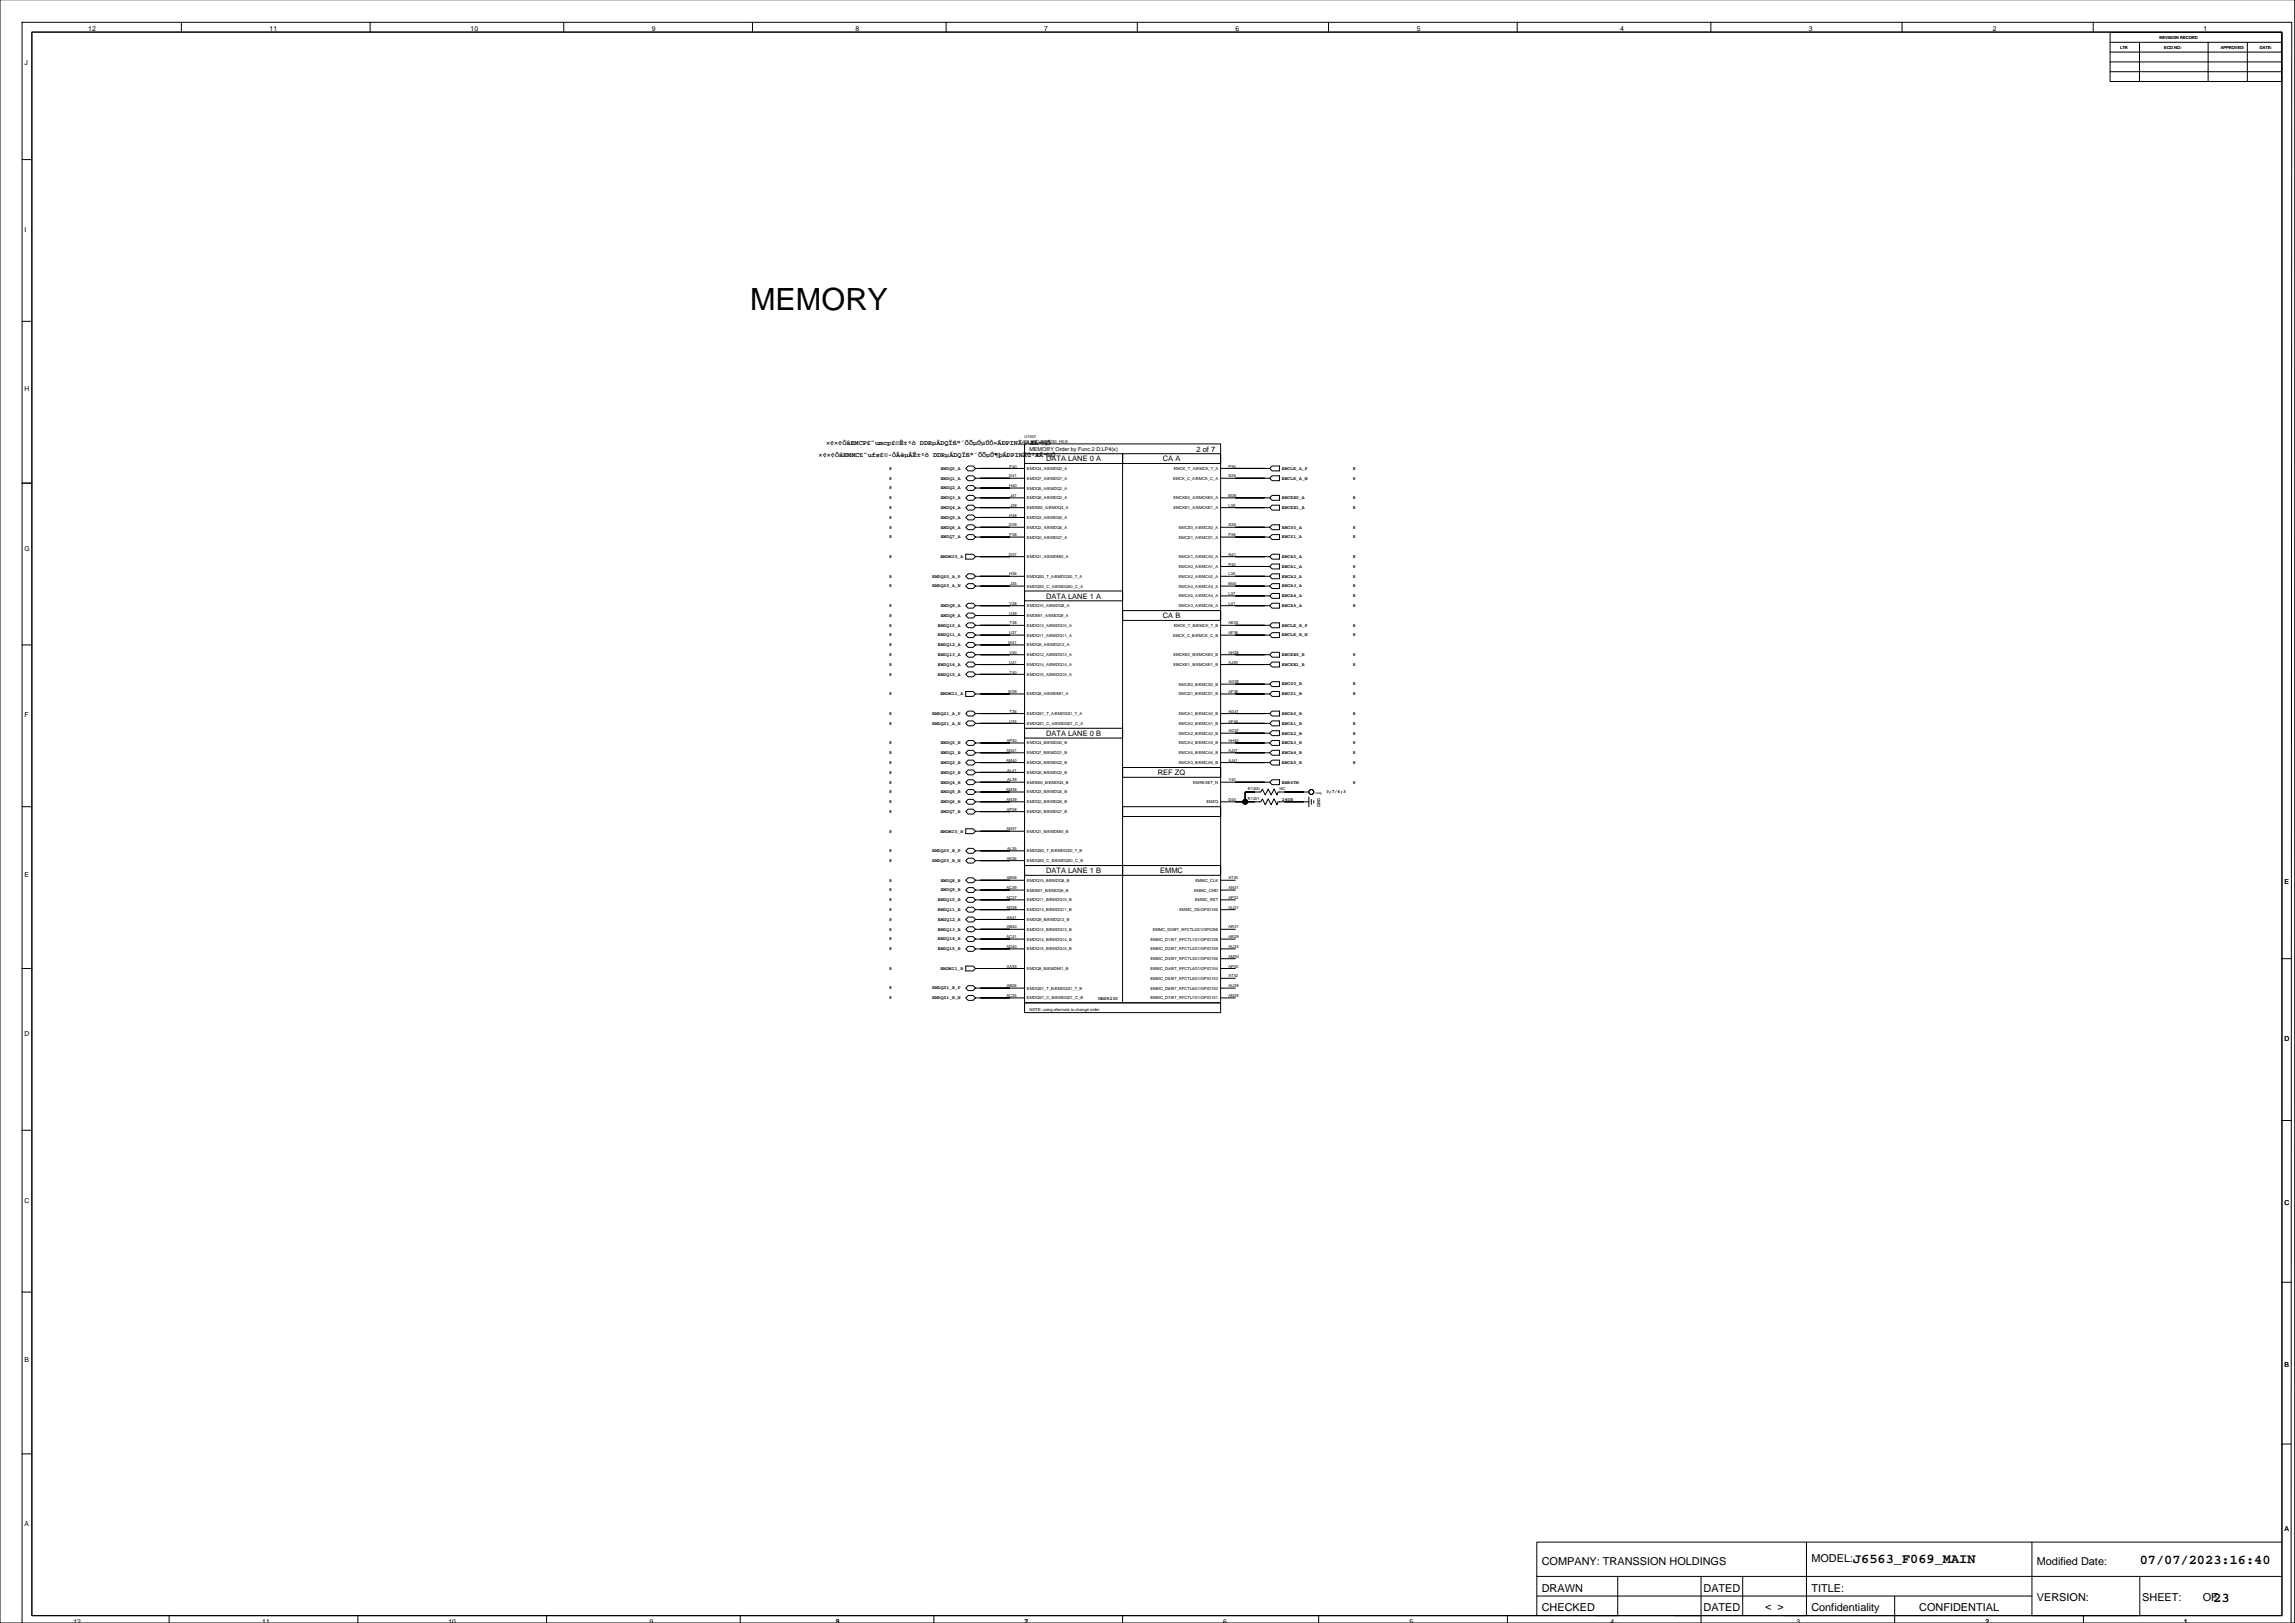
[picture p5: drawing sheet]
<svg xmlns="http://www.w3.org/2000/svg" width="1189mm" height="841mm" viewBox="0 0 1189 841" stroke-linecap="round" stroke-linejoin="round" font-family="sans-serif">
<defs><g id="words">
<text font-size="15.9" x="389" y="160">MEMORY</text>
<g font-size="7.1">
<text x="960" y="810">J6563_F069_MAIN</text>
<text x="1108" y="810">07/07/2023:16:40</text>
<text x="1147" y="830">23</text>
</g>
<g font-size="5.6">
<text x="938" y="809">MODEL:</text>
<text x="799" y="810">COMPANY: TRANSSION HOLDINGS</text>
<text x="1055" y="810">Modified Date:</text>
<text x="799" y="824">DRAWN</text>
<text x="882" y="824">DATED</text>
<text x="938" y="824">TITLE:</text>
<text x="914" y="834">&lt; &gt;</text>
<text x="1055" y="830">VERSION:</text>
<text x="1110" y="830">SHEET:</text>
<text x="1141" y="830">OF</text>
<text x="799" y="835">CHECKED</text>
<text x="882" y="835">DATED</text>
<text x="938" y="835">Confidentiality</text>
<text x="994" y="835">CONFIDENTIAL</text>
</g>
<g font-size="3.9">
<text x="620" y="234">2 of 7</text>
<text x="542" y="239">DATA LANE 0 A</text>
<text x="602" y="239">CA A</text>
<text x="542" y="310">DATA LANE 1 A</text>
<text x="602" y="320">CA B</text>
<text x="542" y="381">DATA LANE 0 B</text>
<text x="600" y="401">REF ZQ</text>
<text x="542" y="452">DATA LANE 1 B</text>
<text x="601" y="452">EMMC</text>
</g>
<g font-size="3.5">
<text x="46" y="16">12</text>
<text x="140" y="16">11</text>
<text x="244" y="16">10</text>
<text x="338" y="16">9</text>
<text x="443" y="16">8</text>
<text x="541" y="16">7</text>
<text x="640" y="16">6</text>
<text x="734" y="16">5</text>
<text x="839" y="16">4</text>
<text x="937" y="16">3</text>
<text x="1032" y="16">2</text>
<text x="1141" y="16">1</text>
<text x="13" y="34">J</text>
<text x="13" y="120">I</text>
<text x="13" y="203">H</text>
<text x="428" y="231">×¢×¢ÒâEMCP£¨umcp£©Ê±ºò DDRµÄDQÏß°´ÕÕµÚµÚÒ»ÁÐPINÃû³ÆÁ¬½Ó</text>
<text x="424" y="237">×¢×¢ÒâEMMC£¨ufs£©·ÖÀëµÄÊ±ºò DDRµÄDQÏß°´ÕÕµÚ¶þÁÐPINÃû³ÆÁ¬½Ó</text>
<text x="13" y="285">G</text>
<text x="13" y="372">F</text>
<text x="13" y="454">E</text>
<text x="1183" y="458">E</text>
<text x="13" y="537">D</text>
<text x="1183" y="539">D</text>
<text x="13" y="623">C</text>
<text x="1183" y="624">C</text>
<text x="13" y="705">B</text>
<text x="1183" y="708">B</text>
<text x="13" y="791">A</text>
<text x="1183" y="793">A</text>
<text x="38" y="841">12</text>
<text x="136" y="841">11</text>
<text x="232" y="841">10</text>
<text x="336" y="841">9</text>
<text x="433" y="841">3</text>
<text x="433" y="841">8</text>
<text x="531" y="841">2</text>
<text x="531" y="841">7</text>
<text x="634" y="841">6</text>
<text x="730" y="841">5</text>
<text x="834" y="841">4</text>
<text x="931" y="841">3</text>
<text x="1028" y="841">2</text>
<text x="1131" y="841">1</text>
</g>
<text font-size="2.8" x="533" y="233">MEMORY Order by Func.2 D.LP4(x)</text>
<g font-size="2.5">
<text x="461" y="243">8</text>
<text x="487" y="243">EMDQ0_A</text>
<text x="664" y="243">EMCLK_A_P</text>
<text x="701" y="243">8</text>
<text x="461" y="248">8</text>
<text x="487" y="248">EMDQ1_A</text>
<text x="664" y="248">EMCLK_A_N</text>
<text x="701" y="248">8</text>
<text x="461" y="253">8</text>
<text x="487" y="253">EMDQ2_A</text>
<text x="461" y="259">8</text>
<text x="461" y="264">8</text>
<text x="487" y="259">EMDQ3_A</text>
<text x="487" y="264">EMDQ4_A</text>
<text x="664" y="264">EMCKE1_A</text>
<text x="664" y="259">EMCKE0_A</text>
<text x="701" y="259">8</text>
<text x="701" y="264">8</text>
<text x="461" y="269">8</text>
<text x="487" y="269">EMDQ5_A</text>
<text x="461" y="274">8</text>
<text x="487" y="274">EMDQ6_A</text>
<text x="664" y="274">EMCS0_A</text>
<text x="701" y="274">8</text>
<text x="461" y="279">8</text>
<text x="487" y="279">EMDQ7_A</text>
<text x="664" y="279">EMCS1_A</text>
<text x="701" y="279">8</text>
<text x="461" y="289">8</text>
<text x="487" y="289">EMDMI0_A</text>
<text x="664" y="289">EMCA0_A</text>
<text x="701" y="289">8</text>
<text x="461" y="299">8</text>
<text x="483" y="299">EMDQS0_A_P</text>
<text x="664" y="299">EMCA2_A</text>
<text x="664" y="294">EMCA1_A</text>
<text x="701" y="294">8</text>
<text x="701" y="299">8</text>
<text x="461" y="304">8</text>
<text x="483" y="304">EMDQS0_A_N</text>
<text x="664" y="304">EMCA3_A</text>
<text x="701" y="304">8</text>
<text x="664" y="309">EMCA4_A</text>
<text x="701" y="309">8</text>
<text x="461" y="314">8</text>
<text x="487" y="314">EMDQ8_A</text>
<text x="664" y="314">EMCA5_A</text>
<text x="701" y="314">8</text>
<text x="461" y="320">8</text>
<text x="487" y="320">EMDQ9_A</text>
<text x="461" y="325">8</text>
<text x="461" y="330">8</text>
<text x="486" y="325">EMDQ10_A</text>
<text x="486" y="330">EMDQ11_A</text>
<text x="664" y="325">EMCLK_B_P</text>
<text x="664" y="330">EMCLK_B_N</text>
<text x="701" y="330">8</text>
<text x="701" y="325">8</text>
<text x="461" y="335">8</text>
<text x="486" y="335">EMDQ12_A</text>
<text x="461" y="340">8</text>
<text x="486" y="340">EMDQ13_A</text>
<text x="664" y="340">EMCKE0_B</text>
<text x="701" y="340">8</text>
<text x="461" y="345">8</text>
<text x="486" y="345">EMDQ14_A</text>
<text x="664" y="345">EMCKE1_B</text>
<text x="701" y="345">8</text>
<text x="461" y="350">8</text>
<text x="486" y="350">EMDQ15_A</text>
<text x="664" y="355">EMCS0_B</text>
<text x="701" y="355">8</text>
<text x="461" y="360">8</text>
<text x="487" y="360">EMDMI1_A</text>
<text x="664" y="360">EMCS1_B</text>
<text x="701" y="360">8</text>
<text x="461" y="370">8</text>
<text x="483" y="370">EMDQS1_A_P</text>
<text x="664" y="370">EMCA0_B</text>
<text x="701" y="370">8</text>
<text x="461" y="375">8</text>
<text x="483" y="375">EMDQS1_A_N</text>
<text x="664" y="375">EMCA1_B</text>
<text x="701" y="375">8</text>
<text x="664" y="380">EMCA2_B</text>
<text x="701" y="380">8</text>
<text x="461" y="386">8</text>
<text x="487" y="386">EMDQ0_B</text>
<text x="664" y="386">EMCA3_B</text>
<text x="701" y="386">8</text>
<text x="461" y="391">8</text>
<text x="461" y="396">8</text>
<text x="487" y="391">EMDQ1_B</text>
<text x="487" y="396">EMDQ2_B</text>
<text x="664" y="391">EMCA4_B</text>
<text x="664" y="396">EMCA5_B</text>
<text x="701" y="391">8</text>
<text x="701" y="396">8</text>
<text x="461" y="401">8</text>
<text x="487" y="401">EMDQ3_B</text>
<text x="461" y="406">8</text>
<text x="487" y="406">EMDQ4_B</text>
<text x="664" y="406">EMRSTN</text>
<text x="701" y="406">8</text>
<text x="461" y="411">8</text>
<text x="487" y="411">EMDQ5_B</text>
<text x="687" y="411">3;7/6;3</text>
<text x="461" y="416">8</text>
<text x="487" y="416">EMDQ6_B</text>
<text x="664" y="415">240R</text>
<text x="684" y="418" transform="rotate(-90 684 418)">GND</text>
<text x="461" y="421">8</text>
<text x="487" y="421">EMDQ7_B</text>
<text x="461" y="431">8</text>
<text x="487" y="431">EMDMI0_B</text>
<text x="461" y="441">8</text>
<text x="483" y="441">EMDQS0_B_P</text>
<text x="461" y="446">8</text>
<text x="483" y="446">EMDQS0_B_N</text>
<text x="461" y="457">8</text>
<text x="461" y="462">8</text>
<text x="487" y="457">EMDQ8_B</text>
<text x="487" y="462">EMDQ9_B</text>
<text x="461" y="467">8</text>
<text x="486" y="467">EMDQ10_B</text>
<text x="461" y="472">8</text>
<text x="486" y="472">EMDQ11_B</text>
<text x="461" y="477">8</text>
<text x="486" y="477">EMDQ12_B</text>
<text x="461" y="482">8</text>
<text x="486" y="482">EMDQ13_B</text>
<text x="461" y="487">8</text>
<text x="486" y="487">EMDQ14_B</text>
<text x="461" y="492">8</text>
<text x="486" y="492">EMDQ15_B</text>
<text x="461" y="502">8</text>
<text x="487" y="502">EMDMI1_B</text>
<text x="461" y="513">8</text>
<text x="483" y="513">EMDQS1_B_P</text>
<text x="461" y="518">8</text>
<text x="483" y="518">EMDQS1_B_N</text>
<text x="569" y="518">UMS9230</text>
</g>
<g font-size="2.1">
<text x="1119" y="20">REVISION RECORD</text>
<text x="1098" y="25">LTR</text>
<text x="1121" y="25">ECO NO:</text>
<text x="1150" y="25">APPROVED:</text>
<text x="1171" y="25">DATE:</text>
<text x="531" y="227">U1001</text>
<text x="531" y="229">IC_BB_UMS9230_H0.9</text>
<text x="523" y="242">F40</text>
<text x="532" y="243">EMDQ4_A/EMDQ0_A</text>
<text x="608" y="243">EMCK_T_A/EMCK_T_A</text>
<text x="636" y="242">P36</text>
<text x="523" y="247">G41</text>
<text x="532" y="248">EMDQ7_A/EMDQ1_A</text>
<text x="608" y="248">EMCK_C_A/EMCK_C_A</text>
<text x="636" y="247">N35</text>
<text x="523" y="252">H40</text>
<text x="523" y="257">J41</text>
<text x="532" y="254">EMDQ5_A/EMDQ2_A</text>
<text x="636" y="257">M38</text>
<text x="523" y="263">J39</text>
<text x="532" y="264">EMDMI0_A/EMDQ4_A</text>
<text x="532" y="259">EMDQ6_A/EMDQ3_A</text>
<text x="608" y="259">EMCKE0_A/EMCKE0_A</text>
<text x="608" y="264">EMCKE1_A/EMCKE1_A</text>
<text x="636" y="263">L39</text>
<text x="523" y="268">H38</text>
<text x="532" y="269">EMDQ3_A/EMDQ5_A</text>
<text x="523" y="273">G39</text>
<text x="532" y="274">EMDQ2_A/EMDQ6_A</text>
<text x="611" y="274">EMCS0_A/EMCS0_A</text>
<text x="636" y="273">N39</text>
<text x="523" y="278">F38</text>
<text x="532" y="279">EMDQ0_A/EMDQ7_A</text>
<text x="611" y="279">EMCS1_A/EMCS1_A</text>
<text x="636" y="278">P38</text>
<text x="523" y="288">G37</text>
<text x="636" y="288">N41</text>
<text x="532" y="289">EMDQ1_A/EMDMI0_A</text>
<text x="611" y="289">EMCA1_A/EMCA0_A</text>
<text x="636" y="293">P40</text>
<text x="523" y="298">H36</text>
<text x="532" y="299">EMDQS0_T_A/EMDQS0_T_A</text>
<text x="611" y="294">EMCA0_A/EMCA1_A</text>
<text x="611" y="299">EMCA2_A/EMCA2_A</text>
<text x="636" y="298">L35</text>
<text x="523" y="303">J35</text>
<text x="532" y="304">EMDQS0_C_A/EMDQS0_C_A</text>
<text x="611" y="304">EMCA4_A/EMCA3_A</text>
<text x="636" y="303">M40</text>
<text x="611" y="309">EMCA5_A/EMCA4_A</text>
<text x="636" y="308">L37</text>
<text x="523" y="313">V38</text>
<text x="532" y="314">EMDQ10_A/EMDQ8_A</text>
<text x="611" y="314">EMCA3_A/EMCA5_A</text>
<text x="636" y="313">L41</text>
<text x="523" y="318">U39</text>
<text x="523" y="323">T38</text>
<text x="532" y="320">EMDMI1_A/EMDQ9_A</text>
<text x="636" y="323">AE35</text>
<text x="523" y="329">U37</text>
<text x="532" y="330">EMDQ11_A/EMDQ11_A</text>
<text x="532" y="325">EMDQ13_A/EMDQ10_A</text>
<text x="608" y="330">EMCK_C_B/EMCK_C_B</text>
<text x="608" y="325">EMCK_T_B/EMCK_T_B</text>
<text x="636" y="329">AF36</text>
<text x="522" y="334">W41</text>
<text x="532" y="335">EMDQ9_A/EMDQ12_A</text>
<text x="523" y="339">V40</text>
<text x="532" y="340">EMDQ12_A/EMDQ13_A</text>
<text x="608" y="340">EMCKE0_B/EMCKE0_B</text>
<text x="636" y="339">AH38</text>
<text x="523" y="344">U41</text>
<text x="532" y="345">EMDQ14_A/EMDQ14_A</text>
<text x="608" y="345">EMCKE1_B/EMCKE1_B</text>
<text x="636" y="344">AJ39</text>
<text x="523" y="349">T40</text>
<text x="532" y="350">EMDQ15_A/EMDQ15_A</text>
<text x="636" y="354">AG39</text>
<text x="522" y="359">W39</text>
<text x="611" y="355">EMCS0_B/EMCS0_B</text>
<text x="636" y="359">AF38</text>
<text x="532" y="360">EMDQ8_A/EMDMI1_A</text>
<text x="611" y="360">EMCS1_B/EMCS1_B</text>
<text x="523" y="369">T36</text>
<text x="532" y="370">EMDQS1_T_A/EMDQS1_T_A</text>
<text x="611" y="370">EMCA1_B/EMCA0_B</text>
<text x="636" y="369">AG41</text>
<text x="523" y="374">U35</text>
<text x="532" y="375">EMDQS1_C_A/EMDQS1_C_A</text>
<text x="611" y="375">EMCA0_B/EMCA1_B</text>
<text x="636" y="374">AF40</text>
<text x="611" y="381">EMCA2_B/EMCA2_B</text>
<text x="636" y="379">AG37</text>
<text x="521" y="389">AN41</text>
<text x="521" y="384">AP40</text>
<text x="532" y="386">EMDQ4_B/EMDQ0_B</text>
<text x="611" y="386">EMCA4_B/EMCA3_B</text>
<text x="636" y="389">AJ37</text>
<text x="636" y="384">AH40</text>
<text x="521" y="395">AM40</text>
<text x="532" y="391">EMDQ7_B/EMDQ1_B</text>
<text x="532" y="396">EMDQ5_B/EMDQ2_B</text>
<text x="611" y="396">EMCA3_B/EMCA5_B</text>
<text x="611" y="391">EMCA5_B/EMCA4_B</text>
<text x="636" y="395">AJ41</text>
<text x="522" y="400">AL41</text>
<text x="532" y="401">EMDQ6_B/EMDQ3_B</text>
<text x="522" y="405">AL39</text>
<text x="532" y="406">EMDMI0_B/EMDQ4_B</text>
<text x="618" y="406">EMRESET_N</text>
<text x="636" y="405">Y40</text>
<text x="521" y="410">AM38</text>
<text x="532" y="411">EMDQ3_B/EMDQ5_B</text>
<text x="646" y="409">R1200</text>
<text x="663" y="409">NC</text>
<text x="521" y="415">AN39</text>
<text x="521" y="420">AP38</text>
<text x="532" y="416">EMDQ2_B/EMDQ6_B</text>
<text x="625" y="416">EMZQ</text>
<text x="636" y="415">D40</text>
<text x="646" y="414">R1201</text>
<text x="532" y="421">EMDQ0_B/EMDQ7_B</text>
<text x="521" y="430">AN37</text>
<text x="532" y="431">EMDQ1_B/EMDMI0_B</text>
<text x="522" y="440">AL35</text>
<text x="532" y="441">EMDQS0_T_B/EMDQS0_T_B</text>
<text x="521" y="445">AK36</text>
<text x="532" y="447">EMDQS0_C_B/EMDQS0_C_B</text>
<text x="521" y="456">AB38</text>
<text x="636" y="456">AT30</text>
<text x="521" y="461">AC39</text>
<text x="532" y="457">EMDQ10_B/EMDQ8_B</text>
<text x="532" y="462">EMDMI1_B/EMDQ9_B</text>
<text x="619" y="462">EMMC_CMD</text>
<text x="619" y="457">EMMC_CLK</text>
<text x="636" y="461">AN31</text>
<text x="521" y="466">AC37</text>
<text x="532" y="467">EMDQ11_B/EMDQ10_B</text>
<text x="619" y="467">EMMC_RST</text>
<text x="636" y="466">AP32</text>
<text x="521" y="471">AD38</text>
<text x="532" y="472">EMDQ13_B/EMDQ11_B</text>
<text x="611" y="472">EMMC_DS/GPIO105</text>
<text x="636" y="471">AU31</text>
<text x="521" y="476">AA41</text>
<text x="532" y="477">EMDQ9_B/EMDQ12_B</text>
<text x="521" y="486">AC41</text>
<text x="521" y="481">AB40</text>
<text x="532" y="482">EMDQ12_B/EMDQ13_B</text>
<text x="597" y="482">EMMC_D0/BT_RFCTL0G1/GPIO98</text>
<text x="636" y="486">AR29</text>
<text x="636" y="481">AR31</text>
<text x="521" y="491">AD40</text>
<text x="532" y="487">EMDQ14_B/EMDQ14_B</text>
<text x="596" y="487">EMMC_D1/BT_RFCTL1G1/GPIO108</text>
<text x="636" y="491">AU33</text>
<text x="532" y="492">EMDQ15_B/EMDQ15_B</text>
<text x="596" y="492">EMMC_D2/BT_RFCTL2G1/GPIO109</text>
<text x="596" y="497">EMMC_D3/BT_RFCTL3G1/GPIO106</text>
<text x="636" y="496">AM30</text>
<text x="521" y="501">AA39</text>
<text x="532" y="502">EMDQ8_B/EMDMI1_B</text>
<text x="596" y="502">EMMC_D4/BT_RFCTL4G1/GPIO104</text>
<text x="636" y="501">AP30</text>
<text x="596" y="507">EMMC_D5/BT_RFCTL5G1/GPIO103</text>
<text x="636" y="506">AT32</text>
<text x="521" y="511">AB36</text>
<text x="532" y="513">EMDQS1_T_B/EMDQS1_T_B</text>
<text x="596" y="513">EMMC_D6/BT_RFCTL6G1/GPIO100</text>
<text x="636" y="511">AU29</text>
<text x="521" y="516">AC35</text>
<text x="532" y="518">EMDQS1_C_B/EMDQS1_C_B</text>
<text x="596" y="518">EMMC_D7/BT_RFCTL7G1/GPIO101</text>
<text x="636" y="516">AN29</text>
<text x="533" y="524">NOTE: using alternate to change order</text>
</g>
<text font-size="1.4" x="681" y="411">VDDQ</text>
</g></defs>
<g fill="none" stroke="#000" stroke-width=".52">
<path d="M0 0v841h1189v-841M17 17h1165v820h-1165zM94 12v5M192 12v5M292 12v5M390 12v5M490 12v5M589 12v5M688 12v5M786 12v5M886 12v5M985 12v5"/>
<path d="M1084 12v5M1093 17h89v25h-89zM1094 17h88M1093 32h89M1093 37h89M1093 27h89M1093 22h89M1108 22v20M1144 22v20M1164 22v20M11 83h6M11 166h6"/>
<path d="M531 230h101v289h-101zM531 235h51v5h-51zM582 235h50v5h-50zM582 235v284M11 250h6M505 243l-1-2h-2l-2 2 2 1h2l1-1h26M505 248l-1-2h-2l-2 2 2 1h2l1-1h26M505 253l-1-1h-2l-2 1 2 1h2l1-1h26M505 258l-1-1h-2l-2 1 2 1h2l1-1h26M508 243h.1M508 248h.1M508 253h.1"/>
<path d="M508 258h.1M632 248h26M632 243h26M632 258h26M655 248h.1M655 243h.1M655 258h.1M658 248l1-2h4v3h-4zM658 243l1-2h4v3h-4zM658 258l1-1h4v2h-4zM505 263l-1-1h-2l-2 1 2 1h2l1-1h26M505 268l-1-1h-2l-2 1 2 1h2l1-1h26"/>
<path d="M505 273l-1-1h-2l-2 1 2 1h2l1-1h26M505 278l-1-1h-2l-2 1 2 1h2l1-1h26M508 263h.1M508 268h.1M508 273h.1M508 278h.1M632 263h26M632 273h26M632 278h26M655 263h.1M655 273h.1M655 278h.1"/>
<path d="M658 263l1-1h4v2h-4zM658 278l1-1h4v2h-4zM659 272h4v2h-4l-1-1zM500 287h4l1 1-1 2h-4zM505 299l-1-2h-2l-2 2 2 1h2l1-1h26M505 288h26M508 299h.1M508 288h.1M632 288h26M632 299h26M632 293h26M655 299h.1"/>
<path d="M655 293h.1M655 288h.1M658 299l1-2h4v3h-4zM658 293l1-1h4v3h-4zM659 287h4v3h-4l-1-2zM505 304l-1-2h-2l-2 2 2 1h2l1-1h26M505 314l-1-2h-2l-2 2 2 1h2l1-1h26M505 319l-1-1h-2l-2 1 2 1h2l1-1h26M508 304h.1M508 314h.1M508 319h.1M531 306h51v5h-51z"/>
<path d="M582 316h50v5h-50zM632 314h26M632 304h26M632 309h26M655 314h.1M655 304h.1M655 309h.1M658 314l1-2h4v3h-4zM658 304l1-2h4v3h-4zM659 307h4v3h-4l-1-1zM11 334h6M505 324l-1-1h-2l-2 1 2 1h2l1-1h26"/>
<path d="M505 329l-1-1h-2l-2 1 2 1h2l1-1h26M505 334l-1-1h-2l-2 1 2 1h2l1-1h26M505 339l-1-1h-2l-2 1 2 1h2l1-1h26M508 324h.1M508 329h.1M508 334h.1M508 339h.1M632 329h26M632 324h26M632 339h26M655 329h.1M655 324h.1"/>
<path d="M655 339h.1M658 329l1-1h4v2h-4zM658 324l1-1h4v2h-4zM658 339l1-1h4v2h-4zM500 358h4l1 1-1 2h-4zM505 344l-1-1h-2l-2 1 2 1h2l1-1h26M505 349l-1-1h-2l-2 1 2 2h2l1-2h26M505 359h26M508 344h.1M508 349h.1M508 359h.1M632 359h26"/>
<path d="M632 344h26M632 354h26M655 344h.1M655 354h.1M655 359h.1M658 354l1-1h4v3h-4zM658 359l1-1h4v3h-4zM659 343h4v2h-4l-1-1zM505 370l-1-2h-2l-2 2 2 1h2l1-1h26M505 375l-1-2h-2l-2 2 2 1h2l1-1h26M508 370h.1M508 375h.1"/>
<path d="M531 377h51v5h-51zM632 370h26M632 380h26M632 375h26M655 370h.1M655 380h.1M655 375h.1M658 370l1-2h4v3h-4zM658 375l1-2h4v3h-4zM659 378h4v3h-4l-1-1zM505 385l-1-1h-2l-2 1 2 1h2l1-1h26M505 390l-1-1h-2l-2 1 2 1h2l1-1h26"/>
<path d="M505 395l-1-1h-2l-2 1 2 1h2l1-1h26M508 385h.1M508 390h.1M508 395h.1M582 398h50v5h-50zM632 390h26M632 385h26M632 395h26M655 390h.1M655 385h.1M655 395h.1M658 390l1-1h4v2h-4z"/>
<path d="M658 385l1-1h4v2h-4zM658 395l1-1h4v2h-4zM11 418h6M505 400l-1-1h-2l-2 1 2 1h2l1-1h26M505 405l-1-1h-2l-2 1 2 1h2l1-1h26M505 410l-1-1h-2l-2 1 2 2h2l1-2h26M505 415l-1-1h-2l-2 1 2 2h2l1-2h26M508 400h.1M508 405h.1M508 410h.1M508 415h.1M582 418h50v5h-50z"/>
<path d="M632 415h21l1-1 1 3 2-3 1 3 2-3 2 3v-2h16M632 405h26M655 405h.1M658 405l1-1h4v2h-4zM675 415h.1M675 410h.1M678 410h-16v2l-2-3-2 3-1-3-2 3-1-3-1 1h-8v5M678 413v5M679 414v3M681 415v1M500 429h4l1 2-1 1h-4zM505 420l-1-1h-2l-2 1 2 2h2l1-2h26"/>
<path d="M505 431h26M508 420h.1M508 431h.1M505 446l-1-1h-2l-2 1 2 1h2l1-1h26M505 441l-1-2h-2l-2 2 2 1h2l1-1h26M505 456l-1-1h-2l-2 1 2 1h2l1-1h26M508 446h.1M508 441h.1M508 456h.1M531 448h51v5h-51zM582 448h50v5h-50zM632 456h8"/>
<path d="M505 476l-1-1h-2l-2 1 2 2h2l1-2h26M505 461l-1-1h-2l-2 1 2 1h2l1-1h26M505 466l-1-1h-2l-2 1 2 1h2l1-1h26M505 471l-1-1h-2l-2 1 2 1h2l1-1h26M508 476h.1M508 461h.1M508 466h.1M508 471h.1M632 461h8M632 466h8M632 471h8M505 481l-1-1h-2l-2 1 2 2h2l1-2h26"/>
<path d="M505 486l-1-1h-2l-2 1 2 2h2l1-2h26M505 491l-1-1h-2l-2 1 2 2h2l1-2h26M508 481h.1M508 486h.1M508 491h.1M632 481h8M632 486h8M632 491h8M632 497h8M1182 497h5M11 502h6M500 500h4l1 2-1 1h-4z"/>
<path d="M505 512l-1-1h-2l-2 1 2 1h2l1-1h26M505 517l-1-1h-2l-2 1 2 1h2l1-1h26M505 502h26M508 512h.1M508 517h.1M508 502h.1M531 519h101v6h-101zM632 502h8M632 512h8M632 517h8M632 507h8M11 585h6"/>
<path d="M1182 580h5M11 669h6M1182 664h5M11 753h6M1182 748h5M936 799v38h-12M1053 799v38h55M1182 799h-386v38M796 817h386M838 817v20h-12M881 817v20h-14M903 817v20"/>
<path d="M1108 817v20M88 837v4M185 837v4M283 837v4M383 837v4M484 837v4M582 837v4M683 837v4M781 837v4M796 827h257M881 837v4M981 827v14"/>
<path d="M1079 837v4M11 841v-829h1176v829"/>
<circle cx="645" cy="415" r="1.3"/>
<circle cx="679" cy="410" r="1.3"/>
</g>
<g fill="#000" stroke="#000" stroke-width=".52">
<path d="M508 243h15z" fill-rule="evenodd"/>
<path d="M508 248h15z" fill-rule="evenodd"/>
<path d="M508 253h15z" fill-rule="evenodd"/>
<path d="M508 258h15z" fill-rule="evenodd"/>
<path d="M640 248h15z" fill-rule="evenodd"/>
<path d="M640 243h15z" fill-rule="evenodd"/>
<path d="M640 258h15z" fill-rule="evenodd"/>
<path d="M508 263h15z" fill-rule="evenodd"/>
<path d="M508 268h15z" fill-rule="evenodd"/>
<path d="M508 273h15z" fill-rule="evenodd"/>
<path d="M508 278h15z" fill-rule="evenodd"/>
<path d="M640 263h15z" fill-rule="evenodd"/>
<path d="M640 273h15z" fill-rule="evenodd"/>
<path d="M640 278h15z" fill-rule="evenodd"/>
<path d="M508 299h15z" fill-rule="evenodd"/>
<path d="M508 288h15z" fill-rule="evenodd"/>
<path d="M640 299h15z" fill-rule="evenodd"/>
<path d="M640 293h15z" fill-rule="evenodd"/>
<path d="M640 288h15z" fill-rule="evenodd"/>
<path d="M508 304h15z" fill-rule="evenodd"/>
<path d="M508 314h15z" fill-rule="evenodd"/>
<path d="M508 319h15z" fill-rule="evenodd"/>
<path d="M640 314h15z" fill-rule="evenodd"/>
<path d="M640 304h15z" fill-rule="evenodd"/>
<path d="M640 309h15z" fill-rule="evenodd"/>
<path d="M508 324h15z" fill-rule="evenodd"/>
<path d="M508 329h15z" fill-rule="evenodd"/>
<path d="M508 334h15z" fill-rule="evenodd"/>
<path d="M508 339h15z" fill-rule="evenodd"/>
<path d="M640 329h15z" fill-rule="evenodd"/>
<path d="M640 324h15z" fill-rule="evenodd"/>
<path d="M640 339h15z" fill-rule="evenodd"/>
<path d="M508 344h15z" fill-rule="evenodd"/>
<path d="M508 349h15z" fill-rule="evenodd"/>
<path d="M508 359h15z" fill-rule="evenodd"/>
<path d="M640 344h15z" fill-rule="evenodd"/>
<path d="M640 354h15z" fill-rule="evenodd"/>
<path d="M640 359h15z" fill-rule="evenodd"/>
<path d="M508 370h15z" fill-rule="evenodd"/>
<path d="M508 375h15z" fill-rule="evenodd"/>
<path d="M640 370h15z" fill-rule="evenodd"/>
<path d="M640 380h15z" fill-rule="evenodd"/>
<path d="M640 375h15z" fill-rule="evenodd"/>
<path d="M508 385h15z" fill-rule="evenodd"/>
<path d="M508 390h15z" fill-rule="evenodd"/>
<path d="M508 395h15z" fill-rule="evenodd"/>
<path d="M640 390h15z" fill-rule="evenodd"/>
<path d="M640 385h15z" fill-rule="evenodd"/>
<path d="M640 395h15z" fill-rule="evenodd"/>
<path d="M508 400h15z" fill-rule="evenodd"/>
<path d="M508 405h15z" fill-rule="evenodd"/>
<path d="M508 410h15z" fill-rule="evenodd"/>
<path d="M508 415h15z" fill-rule="evenodd"/>
<path d="M645 410v5z" fill-rule="evenodd"/>
<path d="M640 415h5z" fill-rule="evenodd"/>
<path d="M645 415h5z" fill-rule="evenodd"/>
<path d="M645 410h5z" fill-rule="evenodd"/>
<path d="M640 405h15z" fill-rule="evenodd"/>
<path d="M665 415h10z" fill-rule="evenodd"/>
<path d="M665 410h10z" fill-rule="evenodd"/>
<path d="M508 420h15z" fill-rule="evenodd"/>
<path d="M508 431h15z" fill-rule="evenodd"/>
<path d="M508 446h15z" fill-rule="evenodd"/>
<path d="M508 441h15z" fill-rule="evenodd"/>
<path d="M508 456h15z" fill-rule="evenodd"/>
<path d="M508 476h15z" fill-rule="evenodd"/>
<path d="M508 461h15z" fill-rule="evenodd"/>
<path d="M508 466h15z" fill-rule="evenodd"/>
<path d="M508 471h15z" fill-rule="evenodd"/>
<path d="M508 481h15z" fill-rule="evenodd"/>
<path d="M508 486h15z" fill-rule="evenodd"/>
<path d="M508 491h15z" fill-rule="evenodd"/>
<path d="M508 512h15z" fill-rule="evenodd"/>
<path d="M508 517h15z" fill-rule="evenodd"/>
<path d="M508 502h15z" fill-rule="evenodd"/>
<circle cx="645" cy="415" r="1.3"/>
</g>
<use href="#words"/>
</svg>
